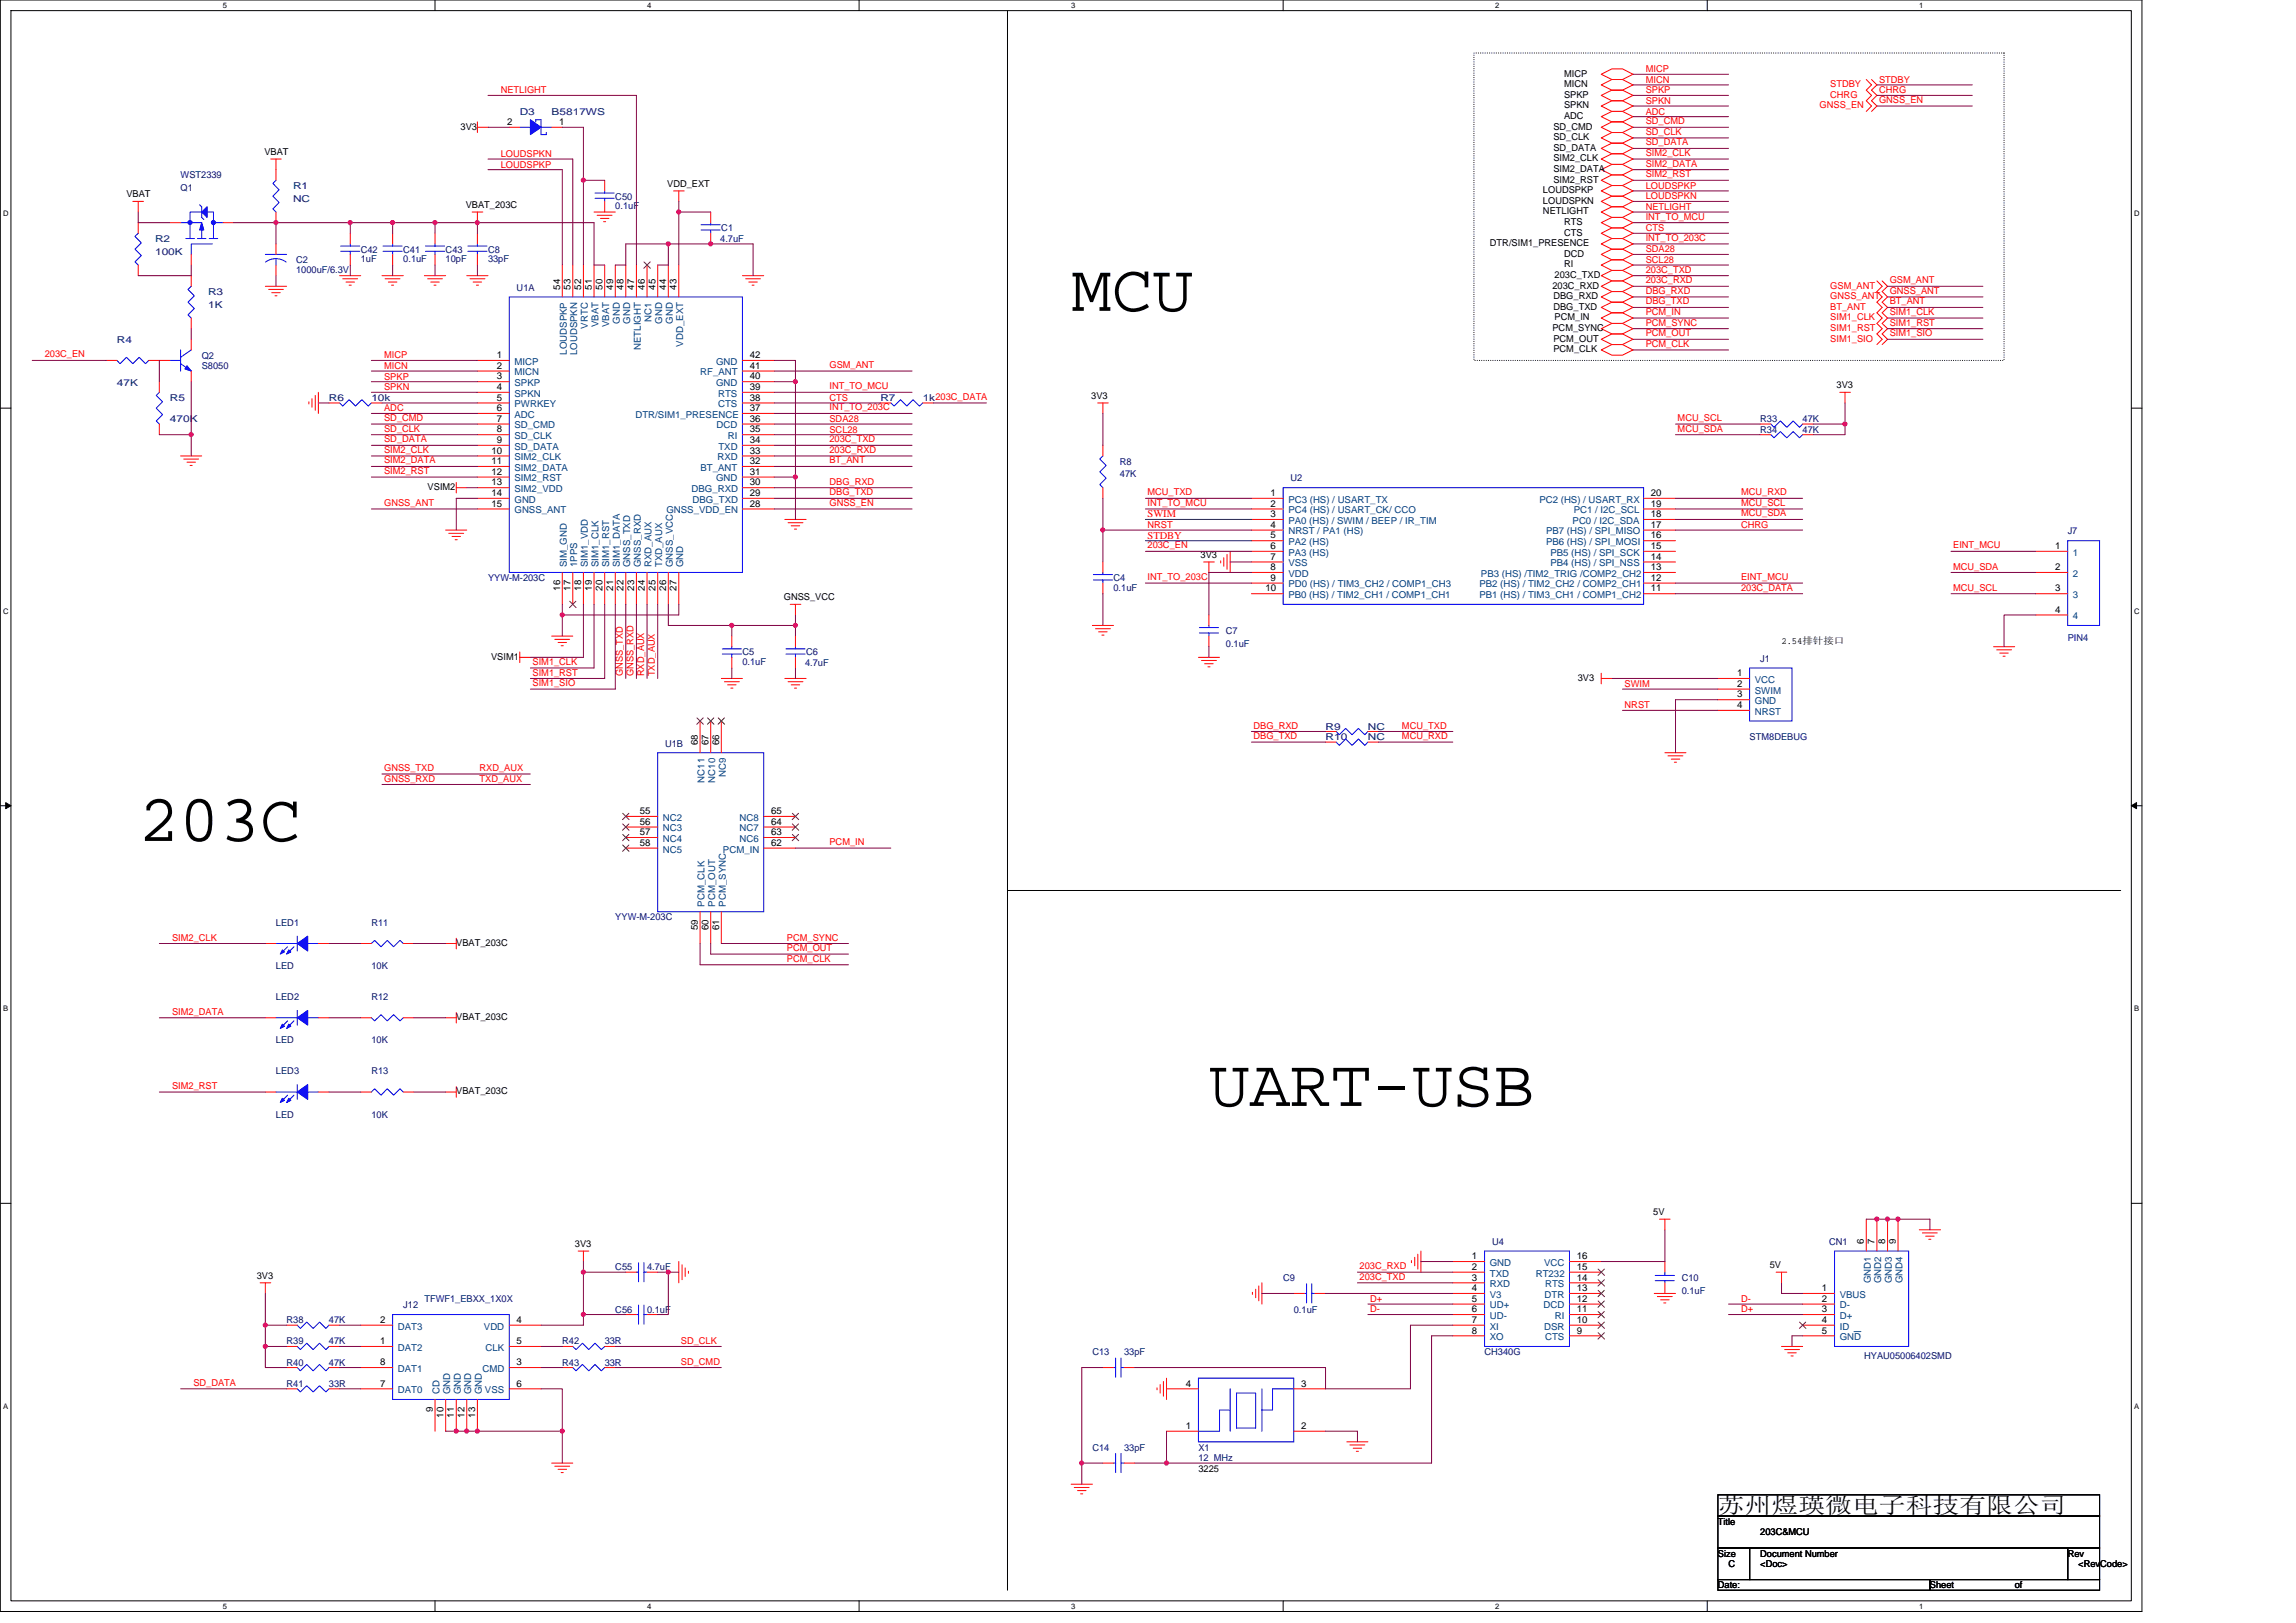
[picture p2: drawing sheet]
<svg xmlns="http://www.w3.org/2000/svg" width="297mm" height="210mm" viewBox="0 0 297 210" stroke-linecap="round" stroke-linejoin="round" font-family="sans-serif">
<defs><g id="words">
<g font-size="8.8">
<text x="138.6" y="40.2">MCU</text>
<text x="17.9" y="108.8">203C</text>
<text x="156.4" y="143.1">UART-USB</text>
</g>
<text font-size="2.9" x="222.2" y="195.7">苏州煜瑛微电子科技有限公司</text>
<g font-size="1.4" fill="#f00">
<text x="148.5" y="66.9">SWIM</text>
<text x="148.5" y="69.7">STDBY</text>
</g>
<g font-size="1.2">
<text x="202.3" y="9.9">MICP</text>
<text x="202.3" y="11.3">MICN</text>
<text x="59.6" y="16.8">3V3</text>
<text x="65.6" y="16.2">2</text>
<text x="72.3" y="16.2">1</text>
<text x="201" y="16.8">SD_CMD</text>
<text x="202.3" y="12.7">SPKP</text>
<text x="202.3" y="14">SPKN</text>
<text x="202.3" y="15.4">ADC</text>
<text x="34.2" y="20">VBAT</text>
<text x="201" y="19.5">SD_DATA</text>
<text x="201" y="20.9">SIM2_CLK</text>
<text x="201" y="22.2">SIM2_DATA</text>
<text x="201" y="23.6">SIM2_RST</text>
<text x="201" y="18.1">SD_CLK</text>
<text x="16.4" y="25.5">VBAT</text>
<text x="60.3" y="26.9">VBAT_203C</text>
<text x="86.3" y="24.2">VDD_EXT</text>
<text x="199.6" y="26.4">LOUDSPKN</text>
<text x="199.6" y="27.7">NETLIGHT</text>
<text x="199.6" y="25">LOUDSPKP</text>
<text x="202.3" y="29.1">RTS</text>
<text x="192.8" y="31.9">DTR/SIM1_PRESENCE</text>
<text x="201.1" y="36">203C_TXD</text>
<text x="202.3" y="33.2">DCD</text>
<text x="202.3" y="34.6">RI</text>
<text x="202.3" y="30.5">CTS</text>
<text x="72.5" y="37.5" transform="rotate(-90 72.5 37.5)">54</text>
<text x="73.8" y="37.5" transform="rotate(-90 73.8 37.5)">53</text>
<text x="75.2" y="37.5" transform="rotate(-90 75.2 37.5)">52</text>
<text x="76.6" y="37.5" transform="rotate(-90 76.6 37.5)">51</text>
<text x="77.9" y="37.5" transform="rotate(-90 77.9 37.5)">50</text>
<text x="79.3" y="37.5" transform="rotate(-90 79.3 37.5)">49</text>
<text x="80.7" y="37.5" transform="rotate(-90 80.7 37.5)">48</text>
<text x="82" y="37.5" transform="rotate(-90 82 37.5)">47</text>
<text x="83.4" y="37.5" transform="rotate(-90 83.4 37.5)">46</text>
<text x="84.8" y="37.5" transform="rotate(-90 84.8 37.5)">45</text>
<text x="86.2" y="37.5" transform="rotate(-90 86.2 37.5)">44</text>
<text x="87.5" y="37.5" transform="rotate(-90 87.5 37.5)">43</text>
<text x="200.8" y="37.3">203C_RXD</text>
<text x="201" y="40.1">DBG_TXD</text>
<text x="201" y="38.7">DBG_RXD</text>
<text x="201.1" y="41.4">PCM_IN</text>
<text x="64.3" y="46.3">1</text>
<text x="64.3" y="47.7">2</text>
<text x="97" y="46.3">42</text>
<text x="97" y="47.7">41</text>
<text x="200.8" y="42.8">PCM_SYNC</text>
<text x="201" y="44.2">PCM_OUT</text>
<text x="201" y="45.6">PCM_CLK</text>
<text x="64.3" y="49.1">3</text>
<text x="64.3" y="50.5">4</text>
<text x="64.3" y="51.8">5</text>
<text x="64.3" y="53.2">6</text>
<text x="97" y="49.1">40</text>
<text x="97" y="53.2">37</text>
<text x="97" y="51.8">38</text>
<text x="97" y="50.5">39</text>
<text x="141.2" y="51.6">3V3</text>
<text x="237.6" y="50.2">3V3</text>
<text x="63.6" y="58.7">10</text>
<text x="64.3" y="54.6">7</text>
<text x="64.3" y="55.9">8</text>
<text x="64.3" y="57.3">9</text>
<text x="97" y="54.6">36</text>
<text x="97" y="55.9">35</text>
<text x="97" y="57.3">34</text>
<text x="97" y="58.7">33</text>
<text x="55.3" y="63.4">VSIM2</text>
<text x="63.6" y="60">11</text>
<text x="63.6" y="61.4">12</text>
<text x="63.6" y="62.8">13</text>
<text x="63.6" y="64.2">14</text>
<text x="63.6" y="65.6">15</text>
<text x="97" y="65.6">28</text>
<text x="97" y="61.4">31</text>
<text x="97" y="60">32</text>
<text x="97" y="64.2">29</text>
<text x="97" y="62.8">30</text>
<text x="164.4" y="64.2">1</text>
<text x="164.4" y="65.6">2</text>
<text x="213.6" y="65.6">19</text>
<text x="213.6" y="64.2">20</text>
<text x="164.4" y="66.9">3</text>
<text x="164.4" y="68.3">4</text>
<text x="164.4" y="69.7">5</text>
<text x="164.4" y="71">6</text>
<text x="213.6" y="66.9">18</text>
<text x="213.6" y="71">15</text>
<text x="213.6" y="69.7">16</text>
<text x="213.6" y="68.3">17</text>
<text x="265.9" y="71">1</text>
<text x="72.5" y="76.4" transform="rotate(-90 72.5 76.4)">16</text>
<text x="73.8" y="76.4" transform="rotate(-90 73.8 76.4)">17</text>
<text x="75.2" y="76.4" transform="rotate(-90 75.2 76.4)">18</text>
<text x="76.6" y="76.4" transform="rotate(-90 76.6 76.4)">19</text>
<text x="77.9" y="76.4" transform="rotate(-90 77.9 76.4)">20</text>
<text x="79.3" y="76.4" transform="rotate(-90 79.3 76.4)">21</text>
<text x="80.7" y="76.4" transform="rotate(-90 80.7 76.4)">22</text>
<text x="82" y="76.4" transform="rotate(-90 82 76.4)">23</text>
<text x="83.4" y="76.4" transform="rotate(-90 83.4 76.4)">24</text>
<text x="84.8" y="76.4" transform="rotate(-90 84.8 76.4)">25</text>
<text x="86.2" y="76.4" transform="rotate(-90 86.2 76.4)">26</text>
<text x="87.5" y="76.4" transform="rotate(-90 87.5 76.4)">27</text>
<text x="101.4" y="77.7">GNSS_VCC</text>
<text x="155.3" y="72.2">3V3</text>
<text x="163.7" y="76.5">10</text>
<text x="164.4" y="72.4">7</text>
<text x="164.4" y="73.8">8</text>
<text x="164.4" y="75.1">9</text>
<text x="213.6" y="76.5">11</text>
<text x="213.6" y="75.1">12</text>
<text x="213.6" y="72.4">14</text>
<text x="213.6" y="73.8">13</text>
<text x="265.9" y="73.8">2</text>
<text x="265.9" y="76.5">3</text>
<text x="230.5" y="83.3">2.54排针接口</text>
<text x="265.9" y="79.3">4</text>
<text x="63.5" y="85.3">VSIM1</text>
<text x="204.1" y="88.1">3V3</text>
<text x="224.7" y="87.5">1</text>
<text x="224.7" y="88.9">2</text>
<text x="224.7" y="90.2">3</text>
<text x="224.7" y="91.6">4</text>
<text x="90.3" y="96.4" transform="rotate(-90 90.3 96.4)">68</text>
<text x="91.6" y="96.4" transform="rotate(-90 91.6 96.4)">67</text>
<text x="93" y="96.4" transform="rotate(-90 93 96.4)">66</text>
<text x="82.8" y="105.3">55</text>
<text x="82.8" y="106.7">56</text>
<text x="99.8" y="106.7">64</text>
<text x="99.8" y="105.3">65</text>
<text x="82.8" y="108.1">57</text>
<text x="82.8" y="109.4">58</text>
<text x="99.8" y="109.4">62</text>
<text x="99.8" y="108.1">63</text>
<text x="59" y="122.4">VBAT_203C</text>
<text x="90.3" y="120.3" transform="rotate(-90 90.3 120.3)">59</text>
<text x="91.6" y="120.3" transform="rotate(-90 91.6 120.3)">60</text>
<text x="93" y="120.3" transform="rotate(-90 93 120.3)">61</text>
<text x="59" y="132">VBAT_203C</text>
<text x="59" y="141.6">VBAT_203C</text>
<text x="74.4" y="161.3">3V3</text>
<text x="213.9" y="157.2">5V</text>
<text x="241.1" y="160.9" transform="rotate(-90 241.1 160.9)">6</text>
<text x="242.5" y="160.9" transform="rotate(-90 242.5 160.9)">7</text>
<text x="243.9" y="160.9" transform="rotate(-90 243.9 160.9)">8</text>
<text x="245.3" y="160.9" transform="rotate(-90 245.3 160.9)">9</text>
<text x="33.2" y="165.4">3V3</text>
<text x="190.4" y="162.9">1</text>
<text x="190.4" y="164.3">2</text>
<text x="190.4" y="165.7">3</text>
<text x="190.4" y="167">4</text>
<text x="204" y="164.3">15</text>
<text x="204" y="165.7">14</text>
<text x="204" y="167">13</text>
<text x="204" y="162.9">16</text>
<text x="229" y="164.1">5V</text>
<text x="235.7" y="167">1</text>
<text x="49.2" y="173.9">1</text>
<text x="49.2" y="171.2">2</text>
<text x="66.8" y="173.9">5</text>
<text x="66.8" y="171.2">4</text>
<text x="190.4" y="168.4">5</text>
<text x="190.4" y="169.8">6</text>
<text x="190.4" y="171.2">7</text>
<text x="190.4" y="172.5">8</text>
<text x="204" y="168.4">12</text>
<text x="204" y="169.8">11</text>
<text x="204" y="172.5">9</text>
<text x="204" y="171.2">10</text>
<text x="235.7" y="172.5">5</text>
<text x="235.7" y="168.4">2</text>
<text x="235.7" y="169.8">3</text>
<text x="235.7" y="171.2">4</text>
<text x="49.2" y="176.6">8</text>
<text x="49.2" y="179.4">7</text>
<text x="66.8" y="176.6">3</text>
<text x="66.8" y="179.4">6</text>
<text x="153.4" y="179.4">4</text>
<text x="168.3" y="179.4">3</text>
<text x="56" y="182.7" transform="rotate(-90 56 182.7)">9</text>
<text x="57.4" y="183.4" transform="rotate(-90 57.4 183.4)">10</text>
<text x="58.7" y="183.4" transform="rotate(-90 58.7 183.4)">11</text>
<text x="60.1" y="183.4" transform="rotate(-90 60.1 183.4)">12</text>
<text x="61.5" y="183.4" transform="rotate(-90 61.5 183.4)">13</text>
<text x="153.4" y="184.9">1</text>
<text x="168.3" y="184.9">2</text>
<text x="155" y="190.4">3225</text>
<text x="222.2" y="197.3">Title</text>
<text x="222.2" y="201.4">Size</text>
<text x="223.6" y="202.8">C</text>
<text x="227.7" y="201.4">Document Number</text>
<text x="227.7" y="202.8">&lt;Doc&gt;</text>
<text x="227.7" y="198.6">203C&amp;MCU</text>
<text x="267.5" y="201.4">Rev</text>
<text x="268.9" y="202.8">&lt;RevCode&gt;</text>
<text x="222.2" y="205.5">Date:</text>
<text x="249.7" y="205.5">Sheet</text>
<text x="260.6" y="205.5">of</text>
</g>
<g font-size="1.2" fill="#f00">
<text x="212.9" y="9.3">MICP</text>
<text x="212.9" y="10.7">MICN</text>
<text x="236.8" y="11.3">STDBY</text>
<text x="243.1" y="10.7">STDBY</text>
<text x="64.8" y="12.1">NETLIGHT</text>
<text x="212.9" y="12.1">SPKP</text>
<text x="212.9" y="13.4">SPKN</text>
<text x="212.9" y="14.8">ADC</text>
<text x="212.9" y="16.1">SD_CMD</text>
<text x="212.9" y="17.5">SD_CLK</text>
<text x="235.4" y="14">GNSS_EN</text>
<text x="236.8" y="12.7">CHRG</text>
<text x="243.1" y="12.1">CHRG</text>
<text x="243.1" y="13.3">GNSS_EN</text>
<text x="64.8" y="20.3">LOUDSPKN</text>
<text x="64.8" y="21.7">LOUDSPKP</text>
<text x="212.9" y="18.8">SD_DATA</text>
<text x="212.9" y="20.2">SIM2_CLK</text>
<text x="212.9" y="21.6">SIM2_DATA</text>
<text x="212.9" y="22.9">SIM2_RST</text>
<text x="212.9" y="27.2">NETLIGHT</text>
<text x="212.9" y="25.8">LOUDSPKN</text>
<text x="212.9" y="24.4">LOUDSPKP</text>
<text x="212.9" y="28.4">INT_TO_MCU</text>
<text x="212.9" y="29.9">CTS</text>
<text x="212.9" y="34">SCL28</text>
<text x="212.9" y="35.3">203C_TXD</text>
<text x="212.9" y="31.2">INT_TO_203C</text>
<text x="212.9" y="32.6">SDA28</text>
<text x="212.9" y="36.7">203C_RXD</text>
<text x="212.9" y="38">DBG_RXD</text>
<text x="212.9" y="39.4">DBG_TXD</text>
<text x="212.9" y="40.8">PCM_IN</text>
<text x="236.8" y="37.3">GSM_ANT</text>
<text x="236.8" y="38.7">GNSS_ANT</text>
<text x="236.8" y="40.1">BT_ANT</text>
<text x="236.8" y="41.4">SIM1_CLK</text>
<text x="244.5" y="36.7">GSM_ANT</text>
<text x="244.5" y="38">GNSS_ANT</text>
<text x="244.5" y="39.4">BT_ANT</text>
<text x="244.5" y="40.8">SIM1_CLK</text>
<text x="5.8" y="46.2">203C_EN</text>
<text x="49.7" y="46.4">MICP</text>
<text x="49.7" y="47.7">MICN</text>
<text x="107.3" y="47.6">GSM_ANT</text>
<text x="212.9" y="42.1">PCM_SYNC</text>
<text x="212.9" y="43.5">PCM_OUT</text>
<text x="212.9" y="44.9">PCM_CLK</text>
<text x="236.8" y="42.8">SIM1_RST</text>
<text x="236.8" y="44.2">SIM1_SIO</text>
<text x="244.5" y="42.1">SIM1_RST</text>
<text x="244.5" y="43.5">SIM1_SIO</text>
<text x="49.7" y="53.2">ADC</text>
<text x="49.7" y="49.1">SPKP</text>
<text x="49.7" y="50.5">SPKN</text>
<text x="107.3" y="50.4">INT_TO_MCU</text>
<text x="107.3" y="53.1">INT_TO_203C</text>
<text x="107.3" y="51.9">CTS</text>
<text x="49.7" y="54.5">SD_CMD</text>
<text x="49.7" y="55.9">SD_CLK</text>
<text x="49.7" y="57.2">SD_DATA</text>
<text x="49.7" y="58.6">SIM2_CLK</text>
<text x="49.7" y="60">SIM2_DATA</text>
<text x="107.3" y="57.2">203C_TXD</text>
<text x="107.3" y="58.6">203C_RXD</text>
<text x="107.3" y="60">BT_ANT</text>
<text x="107.3" y="56">SCL28</text>
<text x="107.3" y="54.6">SDA28</text>
<text x="217" y="54.5">MCU_SCL</text>
<text x="217" y="55.9">MCU_SDA</text>
<text x="49.7" y="61.3">SIM2_RST</text>
<text x="49.7" y="65.5">GNSS_ANT</text>
<text x="107.3" y="62.7">DBG_RXD</text>
<text x="107.3" y="64.1">DBG_TXD</text>
<text x="107.3" y="65.5">GNSS_EN</text>
<text x="148.5" y="64.1">MCU_TXD</text>
<text x="148.5" y="65.5">INT_TO_MCU</text>
<text x="225.3" y="64.1">MCU_RXD</text>
<text x="225.3" y="65.5">MCU_SCL</text>
<text x="148.5" y="68.3">NRST</text>
<text x="148.5" y="71">203C_EN</text>
<text x="225.3" y="66.8">MCU_SDA</text>
<text x="225.3" y="68.3">CHRG</text>
<text x="252.7" y="71">EINT_MCU</text>
<text x="148.5" y="75.1">INT_TO_203C</text>
<text x="225.3" y="76.4">203C_DATA</text>
<text x="225.3" y="75.1">EINT_MCU</text>
<text x="252.7" y="76.4">MCU_SCL</text>
<text x="252.7" y="73.7">MCU_SDA</text>
<text x="68.9" y="86">SIM1_CLK</text>
<text x="68.9" y="87.4">SIM1_RST</text>
<text x="68.9" y="88.8">SIM1_SIO</text>
<text x="80.6" y="87.5" transform="rotate(-90 80.6 87.5)">GNSS_TXD</text>
<text x="82" y="87.5" transform="rotate(-90 82 87.5)">GNSS_RXD</text>
<text x="83.3" y="87.5" transform="rotate(-90 83.3 87.5)">RXD_AUX</text>
<text x="84.7" y="87.5" transform="rotate(-90 84.7 87.5)">TXD_AUX</text>
<text x="210.2" y="88.9">SWIM</text>
<text x="162.2" y="94.3">DBG_RXD</text>
<text x="162.2" y="95.6">DBG_TXD</text>
<text x="181.4" y="95.6">MCU_RXD</text>
<text x="181.4" y="94.3">MCU_TXD</text>
<text x="210.2" y="91.6">NRST</text>
<text x="49.7" y="101.1">GNSS_RXD</text>
<text x="49.7" y="99.8">GNSS_TXD</text>
<text x="62" y="101.1">TXD_AUX</text>
<text x="62" y="99.8">RXD_AUX</text>
<text x="107.3" y="109.3">PCM_IN</text>
<text x="22.3" y="121.7">SIM2_CLK</text>
<text x="101.8" y="121.7">PCM_SYNC</text>
<text x="101.8" y="123.1">PCM_OUT</text>
<text x="101.8" y="124.4">PCM_CLK</text>
<text x="22.3" y="131.3">SIM2_DATA</text>
<text x="22.3" y="140.9">SIM2_RST</text>
<text x="175.9" y="164.2">203C_RXD</text>
<text x="175.9" y="165.6">203C_TXD</text>
<text x="88.1" y="173.8">SD_CLK</text>
<text x="177.2" y="169.8">D-</text>
<text x="177.2" y="168.4">D+</text>
<text x="225.3" y="169.8">D+</text>
<text x="225.3" y="168.4">D-</text>
<text x="25" y="179.3">SD_DATA</text>
<text x="88.1" y="176.6">SD_CMD</text>
</g>
<g font-size="1.2" fill="#000080">
<text x="67.2" y="14.8">D3</text>
<text x="71.4" y="14.8">B5817WS</text>
<text x="23.4" y="23.1">WST2339</text>
<text x="23.4" y="24.7">Q1</text>
<text x="37.9" y="24.4">R1</text>
<text x="37.9" y="26.1">NC</text>
<text x="79.6" y="25.8">C50</text>
<text x="79.6" y="27.1">0.1uF</text>
<text x="93.3" y="29.9">C1</text>
<text x="20.1" y="31.3">R2</text>
<text x="20.1" y="33">100K</text>
<text x="38.3" y="34">C2</text>
<text x="38.3" y="35.3">1000uF/6.3V</text>
<text x="46.7" y="32.7">C42</text>
<text x="46.7" y="33.9">1uF</text>
<text x="52.2" y="32.7">C41</text>
<text x="52.2" y="33.9">0.1uF</text>
<text x="57.7" y="32.7">C43</text>
<text x="57.7" y="33.9">10pF</text>
<text x="63.1" y="32.7">C8</text>
<text x="63.1" y="33.9">33pF</text>
<text x="93.2" y="31.3">4.7uF</text>
<text x="26.9" y="38.2">R3</text>
<text x="26.9" y="39.8">1K</text>
<text x="66.8" y="37.6">U1A</text>
<text x="15.1" y="44.3">R4</text>
<text x="26.1" y="46.4">Q2</text>
<text x="26.1" y="47.8">S8050</text>
<text x="15.1" y="50">47K</text>
<text x="22" y="51.9">R5</text>
<text x="42.6" y="51.9">R6</text>
<text x="48" y="51.9">10k</text>
<text x="113.9" y="51.9">R7</text>
<text x="119.4" y="51.9">1k203C_DATA</text>
<text x="22" y="54.6">470K</text>
<text x="227.7" y="56">R34</text>
<text x="227.7" y="54.6">R33</text>
<text x="233.2" y="56">47K</text>
<text x="233.2" y="54.6">47K</text>
<text x="144.9" y="60.1">R8</text>
<text x="144.9" y="61.7">47K</text>
<text x="167" y="62.3">U2</text>
<text x="267.5" y="69">J7</text>
<text x="63.1" y="75.2">YYW-M-203C</text>
<text x="144.1" y="75.2">C4</text>
<text x="144.1" y="76.4">0.1uF</text>
<text x="158.6" y="82">C7</text>
<text x="158.6" y="83.7">0.1uF</text>
<text x="267.5" y="82.9">PIN4</text>
<text x="96.1" y="84.8">C5</text>
<text x="96.1" y="86">0.1uF</text>
<text x="104.2" y="86.2">4.7uF</text>
<text x="104.3" y="84.8">C6</text>
<text x="227.7" y="85.6">J1</text>
<text x="171.5" y="95.8">R10</text>
<text x="171.5" y="94.4">R9</text>
<text x="177" y="95.8">NC</text>
<text x="177" y="94.4">NC</text>
<text x="226.4" y="95.8">STM8DEBUG</text>
<text x="86" y="96.6">U1B</text>
<text x="35.7" y="119.8">LED1</text>
<text x="48" y="119.8">R11</text>
<text x="79.6" y="119.1">YYW-M-203C</text>
<text x="35.7" y="125.4">LED</text>
<text x="48" y="125.4">10K</text>
<text x="35.7" y="129.4">LED2</text>
<text x="48" y="129.4">R12</text>
<text x="35.7" y="135">LED</text>
<text x="48" y="135">10K</text>
<text x="35.7" y="139">LED3</text>
<text x="48" y="139">R13</text>
<text x="35.7" y="144.6">LED</text>
<text x="48" y="144.6">10K</text>
<text x="193" y="161.1">U4</text>
<text x="236.6" y="161.1">CN1</text>
<text x="79.6" y="164.3">C55</text>
<text x="83.7" y="164.3">4.7uF</text>
<text x="166" y="165.7">C9</text>
<text x="217.6" y="165.7">C10</text>
<text x="217.6" y="167.4">0.1uF</text>
<text x="37.1" y="171.2">R38</text>
<text x="37.1" y="173.9">R39</text>
<text x="42.6" y="171.2">47K</text>
<text x="42.6" y="173.9">47K</text>
<text x="52.2" y="169.3">J12</text>
<text x="54.9" y="168.5">TFWF1_EBXX_1X0X</text>
<text x="72.7" y="173.9">R42</text>
<text x="78.2" y="173.9">33R</text>
<text x="79.6" y="169.8">C56</text>
<text x="83.7" y="169.8">0.1uF</text>
<text x="167.4" y="169.8">0.1uF</text>
<text x="37.1" y="176.7">R40</text>
<text x="37.1" y="179.4">R41</text>
<text x="42.6" y="176.7">47K</text>
<text x="42.6" y="179.4">33R</text>
<text x="72.7" y="176.7">R43</text>
<text x="78.2" y="176.7">33R</text>
<text x="141.3" y="175.3">C13</text>
<text x="145.4" y="175.3">33pF</text>
<text x="192.1" y="175.3">CH340G</text>
<text x="241.2" y="175.9">HYAU05006402SMD</text>
<text x="141.3" y="187.7">C14</text>
<text x="145.4" y="187.7">33pF</text>
<text x="155" y="187.7">X1</text>
<text x="155" y="189">12 MHz</text>
</g>
<g font-size="1.2" fill="#004080">
<text x="80.2" y="41.9" transform="rotate(-90 80.2 41.9)">GND</text>
<text x="81.5" y="41.9" transform="rotate(-90 81.5 41.9)">GND</text>
<text x="84.3" y="41.6" transform="rotate(-90 84.3 41.6)">NC1</text>
<text x="85.7" y="41.9" transform="rotate(-90 85.7 41.9)">GND</text>
<text x="87" y="41.9" transform="rotate(-90 87 41.9)">GND</text>
<text x="66.6" y="47.2">MICP</text>
<text x="73.3" y="45.9" transform="rotate(-90 73.3 45.9)">LOUDSPKP</text>
<text x="74.7" y="46" transform="rotate(-90 74.7 46)">LOUDSPKN</text>
<text x="76" y="42.5" transform="rotate(-90 76 42.5)">VRTC</text>
<text x="77.4" y="42.3" transform="rotate(-90 77.4 42.3)">VBAT</text>
<text x="78.8" y="42.3" transform="rotate(-90 78.8 42.3)">VBAT</text>
<text x="82.9" y="45.3" transform="rotate(-90 82.9 45.3)">NETLIGHT</text>
<text x="88.4" y="44.9" transform="rotate(-90 88.4 44.9)">VDD_EXT</text>
<text x="92.6" y="47.2">GND</text>
<text x="66.6" y="48.6">MICN</text>
<text x="66.6" y="50">SPKP</text>
<text x="66.6" y="51.3">SPKN</text>
<text x="66.6" y="52.7">PWRKEY</text>
<text x="90.6" y="48.6">RF_ANT</text>
<text x="92.6" y="50">GND</text>
<text x="92.9" y="52.7">CTS</text>
<text x="92.9" y="51.3">RTS</text>
<text x="66.6" y="54.1">ADC</text>
<text x="66.6" y="55.4">SD_CMD</text>
<text x="66.6" y="56.8">SD_CLK</text>
<text x="66.6" y="58.2">SD_DATA</text>
<text x="66.6" y="59.6">SIM2_CLK</text>
<text x="82.2" y="54.1">DTR/SIM1_PRESENCE</text>
<text x="92.7" y="55.4">DCD</text>
<text x="92.8" y="59.6">RXD</text>
<text x="92.9" y="58.2">TXD</text>
<text x="94.2" y="56.8">RI</text>
<text x="66.6" y="60.9">SIM2_DATA</text>
<text x="66.6" y="62.3">SIM2_RST</text>
<text x="66.6" y="63.7">SIM2_VDD</text>
<text x="66.6" y="65">GND</text>
<text x="89.5" y="63.7">DBG_RXD</text>
<text x="89.6" y="65">DBG_TXD</text>
<text x="90.6" y="60.9">BT_ANT</text>
<text x="92.6" y="62.3">GND</text>
<text x="166.7" y="65">PC3 (HS) / USART_TX</text>
<text x="199.2" y="65">PC2 (HS) / USART_RX</text>
<text x="66.6" y="66.4">GNSS_ANT</text>
<text x="86.2" y="66.4">GNSS_VDD_EN</text>
<text x="166.7" y="66.4">PC4 (HS) / USART_CK/ CCO</text>
<text x="166.7" y="67.8">PA0 (HS) / SWIM / BEEP / IR_TIM</text>
<text x="166.7" y="69.2">NRST / PA1 (HS)</text>
<text x="166.7" y="70.5">PA2 (HS)</text>
<text x="166.7" y="71.9">PA3 (HS)</text>
<text x="200" y="70.5">PB6 (HS) / SPI_MOSI</text>
<text x="200" y="69.2">PB7 (HS) / SPI_MISO</text>
<text x="200.6" y="71.9">PB5 (HS) / SPI_SCK</text>
<text x="203.5" y="67.8">PC0 / I2C_SDA</text>
<text x="203.6" y="66.4">PC1 / I2C_SCL</text>
<text x="268.2" y="71.9">1</text>
<text x="73.3" y="73.4" transform="rotate(-90 73.3 73.4)">SIM_GND</text>
<text x="74.7" y="73.4" transform="rotate(-90 74.7 73.4)">1PPS</text>
<text x="76" y="73.4" transform="rotate(-90 76 73.4)">SIM1_VDD</text>
<text x="77.4" y="73.4" transform="rotate(-90 77.4 73.4)">SIM1_CLK</text>
<text x="78.8" y="73.4" transform="rotate(-90 78.8 73.4)">SIM1_RST</text>
<text x="80.2" y="73.4" transform="rotate(-90 80.2 73.4)">SIM1_DATA</text>
<text x="81.5" y="73.4" transform="rotate(-90 81.5 73.4)">GNSS_TXD</text>
<text x="82.9" y="73.4" transform="rotate(-90 82.9 73.4)">GNSS_RXD</text>
<text x="84.3" y="73.4" transform="rotate(-90 84.3 73.4)">RXD_AUX</text>
<text x="85.7" y="73.4" transform="rotate(-90 85.7 73.4)">TXD_AUX</text>
<text x="87" y="73.4" transform="rotate(-90 87 73.4)">GNSS_VCC</text>
<text x="88.4" y="73.4" transform="rotate(-90 88.4 73.4)">GND</text>
<text x="166.7" y="73.3">VSS</text>
<text x="166.7" y="74.6">VDD</text>
<text x="166.7" y="76">PD0 (HS) / TIM3_CH2 / COMP1_CH3</text>
<text x="166.7" y="77.4">PB0 (HS) / TIM2_CH1 / COMP1_CH1</text>
<text x="191.4" y="77.4">PB1 (HS) / TIM3_CH1 / COMP1_CH2</text>
<text x="191.4" y="76">PB2 (HS) / TIM2_CH2 / COMP2_CH1</text>
<text x="191.6" y="74.6">PB3 (HS) /TIM2_TRIG /COMP2_CH2</text>
<text x="200.6" y="73.3">PB4 (HS) / SPI_NSS</text>
<text x="268.2" y="74.6">2</text>
<text x="268.2" y="77.4">3</text>
<text x="268.2" y="80.1">4</text>
<text x="227" y="88.3">VCC</text>
<text x="227" y="89.7">SWIM</text>
<text x="227" y="91.1">GND</text>
<text x="227" y="92.5">NRST</text>
<text x="91.1" y="101.3" transform="rotate(-90 91.1 101.3)">NC11</text>
<text x="92.5" y="101.3" transform="rotate(-90 92.5 101.3)">NC10</text>
<text x="93.9" y="100.6" transform="rotate(-90 93.9 100.6)">NC9</text>
<text x="85.8" y="106.2">NC2</text>
<text x="85.8" y="107.6">NC3</text>
<text x="95.7" y="107.6">NC7</text>
<text x="95.7" y="106.2">NC8</text>
<text x="85.8" y="108.9">NC4</text>
<text x="85.8" y="110.3">NC5</text>
<text x="93.5" y="110.3">PCM_IN</text>
<text x="95.7" y="108.9">NC6</text>
<text x="91.1" y="117.3" transform="rotate(-90 91.1 117.3)">PCM_CLK</text>
<text x="92.5" y="117.3" transform="rotate(-90 92.5 117.3)">PCM_OUT</text>
<text x="93.9" y="117.3" transform="rotate(-90 93.9 117.3)">PCM_SYNC</text>
<text x="192.7" y="163.8">GND</text>
<text x="192.7" y="165.2">TXD</text>
<text x="192.7" y="166.5">RXD</text>
<text x="192.7" y="167.9">V3</text>
<text x="198.7" y="165.2">RT232</text>
<text x="199.8" y="163.8">VCC</text>
<text x="199.8" y="167.9">DTR</text>
<text x="199.9" y="166.5">RTS</text>
<text x="238" y="167.9">VBUS</text>
<text x="242" y="166" transform="rotate(-90 242 166)">GND1</text>
<text x="243.4" y="166" transform="rotate(-90 243.4 166)">GND2</text>
<text x="244.8" y="166" transform="rotate(-90 244.8 166)">GND3</text>
<text x="246.1" y="166" transform="rotate(-90 246.1 166)">GND4</text>
<text x="51.5" y="172">DAT3</text>
<text x="62.6" y="172">VDD</text>
<text x="192.7" y="169.3">UD+</text>
<text x="192.7" y="170.6">UD-</text>
<text x="192.7" y="172">XI</text>
<text x="192.7" y="173.4">XO</text>
<text x="199.7" y="169.3">DCD</text>
<text x="199.8" y="172">DSR</text>
<text x="199.9" y="173.4">CTS</text>
<text x="201.2" y="170.6">RI</text>
<text x="238" y="169.3">D-</text>
<text x="238" y="170.6">D+</text>
<text x="238" y="172">ID</text>
<text x="238" y="173.4">GND</text>
<text x="51.5" y="174.8">DAT2</text>
<text x="51.5" y="177.5">DAT1</text>
<text x="62.4" y="177.5">CMD</text>
<text x="62.8" y="174.8">CLK</text>
<text x="51.5" y="180.3">DAT0</text>
<text x="56.9" y="180.4" transform="rotate(-90 56.9 180.4)">CD</text>
<text x="58.2" y="180.4" transform="rotate(-90 58.2 180.4)">GND</text>
<text x="59.6" y="180.4" transform="rotate(-90 59.6 180.4)">GND</text>
<text x="61" y="180.4" transform="rotate(-90 61 180.4)">GND</text>
<text x="62.3" y="180.4" transform="rotate(-90 62.3 180.4)">GND</text>
<text x="62.7" y="180.3">VSS</text>
</g>
<g font-size="1">
<text x="28.8" y="1">5</text>
<text x="83.7" y="1">4</text>
<text x="138.6" y="1">3</text>
<text x="193.4" y="1">2</text>
<text x="248.3" y="1">1</text>
<text x=".4" y="28">D</text>
<text x="276.1" y="28">D</text>
<text x=".4" y="79.4">C</text>
<text x="276.1" y="79.4">C</text>
<text x=".4" y="130.9">B</text>
<text x="276.1" y="130.9">B</text>
<text x=".4" y="182.3">A</text>
<text x="276.1" y="182.3">A</text>
<text x="28.8" y="208.2">5</text>
<text x="83.7" y="208.2">4</text>
<text x="138.6" y="208.2">3</text>
<text x="193.4" y="208.2">2</text>
<text x="248.3" y="208.2">1</text>
</g>
</g></defs>
<path d="M0 0h277.1v208.5h-277.1zM1.4 1.4h274.3v205.7h-274.3z" fill="none" stroke="#000" stroke-width=".13"/>
<g fill="#fff">
<path d="M28.8 .1h.6v1.1h-.6z"/>
<path d="M28.8 207.3h.6v1.1h-.6z"/>
</g>
<path d="M56.3 0v1.4M56.3 207.1v1.4" fill="none" stroke="#000" stroke-width=".13"/>
<g fill="#fff">
<path d="M83.7 .1h.6v1.1h-.6z"/>
<path d="M83.7 207.3h.6v1.1h-.6z"/>
</g>
<path d="M111.1 0v1.4M111.1 207.1v1.4" fill="none" stroke="#000" stroke-width=".13"/>
<g fill="#fff">
<path d="M138.6 .1h.5v1.1h-.5z"/>
<path d="M138.6 207.3h.5v1.1h-.5z"/>
</g>
<path d="M166 0v1.4M166 207.1v1.4" fill="none" stroke="#000" stroke-width=".13"/>
<g fill="#fff">
<path d="M193.4 .1h.6v1.1h-.6z"/>
<path d="M193.4 207.3h.6v1.1h-.6z"/>
</g>
<path d="M220.9 0v1.4M220.9 207.1v1.4" fill="none" stroke="#000" stroke-width=".13"/>
<g fill="#fff">
<path d="M248.3 .1h.6v1.1h-.6z"/>
<path d="M248.3 207.3h.6v1.1h-.6z"/>
<path d="M.4 27.1h.7v1.1h-.7z"/>
<path d="M276.1 27.1h.7v1.1h-.7z"/>
<path d="M.4 78.5h.7v1.1h-.7z"/>
<path d="M276.1 78.5h.7v1.1h-.7z"/>
</g>
<path d="M0 52.8h1.4M275.7 52.8h1.4" fill="none" stroke="#000" stroke-width=".13"/>
<g fill="#fff">
<path d="M.4 130h.7v1.1h-.7z"/>
<path d="M276.1 130h.7v1.1h-.7z"/>
</g>
<path d="M0 104.2h1.4M275.7 104.2h1.4" fill="none" stroke="#000" stroke-width=".13"/>
<path d="M.7 103.8l.7 .4-.7 .4zM275.7 104.2l.7-.4v.8z" fill="#000" stroke="#000" stroke-width=".13"/>
<g fill="#fff">
<path d="M.4 181.4h.7v1.1h-.7z"/>
<path d="M276.1 181.4h.7v1.1h-.7z"/>
</g>
<path d="M130.3 1.4v204.3M130.3 115.2h144.1M0 155.7h1.4M275.7 155.7h1.4M222.2 193.4h49.4v2.8h-49.4zM222.2 196.2h49.4v4.1h-49.4zM222.2 200.3h4.2v4.1h-4.2zM222.2 204.4h27.5v1.3h-27.5zM226.4 200.3h41.1v4.1h-41.1zM249.7 204.4h21.9v1.3h-21.9zM267.5 200.3h4.1v4.1h-4.1z" fill="none" stroke="#000" stroke-width=".13"/>
<path d="M190.7 6.9h68.6v39.7h-68.6z" fill="none" stroke="#000" stroke-width=".13" stroke-dasharray="0 .3"/>
<g fill="none" stroke="#f00" stroke-width=".13">
<path d="M61.8 16.5h1.3M61.8 15.8v1.3M65.9 16.5h1.3M71.4 16.5h1.3M207.2 19.2l1.3-.7h1.4l1.4 .7-1.4 .7h-1.4zM207.2 17.8l1.3-.7h1.4l1.4 .7-1.4 .7h-1.4zM207.2 16.5l1.3-.7h1.4l1.4 .7-1.4 .6h-1.4zM207.2 9.6l1.3-.7h1.4l1.4 .7-1.4 .7h-1.4zM207.2 11l1.3-.7h1.4l1.4 .7-1.4 .7h-1.4zM207.2 12.3l1.3-.6h1.4l1.4 .6-1.4 .7h-1.4zM207.2 13.7l1.3-.7h1.4l1.4 .7-1.4 .7h-1.4zM207.2 15.1l1.3-.7h1.4l1.4 .7-1.4 .7h-1.4z"/>
<path d="M241.4 10.3l.7 .7-.7 .7 .7 .6-.7 .7 .7 .7-.7 .7M242.1 10.3l.7 .7-.7 .7 .7 .6-.7 .7 .7 .7-.7 .7M17.2 26.1h1.4M17.9 26.1v1.3M17.9 34.3v1.4M17.9 28.8v1.4M22 28.8h1.4M24.7 35.7v1.3M24.7 32.9v1.4M28.8 28.8h1.4M34.3 37h2.8M34.8 37.4h1.9"/>
<path d="M35 20.6h1.4M35.2 37.9h1.1M35.6 38.3h.2M35.7 20.6v2.7M35.7 31.6v1.3M35.7 34.3v1.4M35.7 27.4v1.4M43.9 35.7h2.8M44.3 36.1h2M44.8 36.5h1.1M45.2 36.9h.2M45.3 30.2v1.4"/>
<path d="M45.3 32.9v1.4M49.4 35.7h2.8M49.8 36.1h1.9M50.2 36.5h1.1M50.6 36.9h.3M50.8 30.2v1.4M50.8 32.9v1.4M54.9 35.7h2.8M55.3 36.1h1.9M55.7 36.5h1.1M56.2 36.9h.2M56.3 30.2v1.4"/>
<path d="M56.3 32.9v1.4M60.4 35.7h2.7M60.8 36.1h1.9M61.1 27.4h1.4M61.2 36.5h1.1M61.6 36.9h.3M61.8 27.4v1.4M61.8 30.2v1.4M61.8 32.9v1.4M72.7 34.3v4.1M74.1 34.3v4.1M75.5 34.3v4.1"/>
<path d="M76.9 27.4h2.7M76.9 34.3v4.1M77.3 27.9h1.9M77.7 28.3h1.1M78.1 28.7h.3M78.2 34.3v4.1M78.2 23.3v1.4M78.2 26.1v1.3M79.6 34.3v4.1M81 34.3v4.1M82.3 34.3v4.1M83.7 34.3v4.1"/>
<path d="M85.1 34.3v4.1M86.5 34.3v4.1M87.1 24.7h1.4M87.8 24.7v1.4M87.8 34.3v4.1M91.9 27.4v1.4M91.9 30.2v1.4M96.1 35.7h2.7M96.5 36.1h1.9M96.9 36.5h1.1M97.3 36.9h.3M207.2 20.6l1.3-.7h1.4l1.4 .7-1.4 .7h-1.4z"/>
<path d="M207.2 21.9l1.3-.6h1.4l1.4 .6-1.4 .7h-1.4zM207.2 23.3l1.3-.7h1.4l1.4 .7-1.4 .7h-1.4zM207.2 26.1l1.3-.7h1.4l1.4 .7-1.4 .7h-1.4zM207.2 27.4l1.3-.6h1.4l1.4 .6-1.4 .7h-1.4zM207.2 24.7l1.3-.7h1.4l1.4 .7-1.4 .7h-1.4zM207.2 32.9l1.3-.7h1.4l1.4 .7-1.4 .7h-1.4zM207.2 34.3l1.3-.7h1.4l1.4 .7-1.4 .7h-1.4zM207.2 30.2l1.3-.7h1.4l1.4 .7-1.4 .7h-1.4zM207.2 28.8l1.3-.7h1.4l1.4 .7-1.4 .7h-1.4zM207.2 31.6l1.3-.7h1.4l1.4 .7-1.4 .6h-1.4zM207.2 37l1.3-.7h1.4l1.4 .7-1.4 .7h-1.4zM207.2 35.7l1.3-.7h1.4l1.4 .7-1.4 .6h-1.4z"/>
<path d="M207.2 39.8l1.3-.7h1.4l1.4 .7-1.4 .7h-1.4zM207.2 38.4l1.3-.7h1.4l1.4 .7-1.4 .7h-1.4zM242.8 36.3l.7 .7-.7 .7 .7 .7-.7 .7 .7 .7-.7 .7 .7 .6-.7 .7 .7 .7-.7 .7 .7 .7-.7 .7M243.5 36.3l.7 .7-.7 .7 .7 .7-.7 .7 .7 .7-.7 .7 .7 .6-.7 .7 .7 .7-.7 .7 .7 .7-.7 .7M13.8 46.6h1.3M19.2 46.6h2.8M20.6 54.9v1.3M20.6 49.4v1.4M23.4 59h2.7M23.8 59.4h1.9M24.2 59.8h1.1M24.7 43.9v1.4"/>
<path d="M24.7 48v1.4M24.7 41.1v1.4M40 52v.3M40.4 51.6v1.1M40.8 51.2v1.9M41.2 50.8v2.7M42.6 52.1h1.3M48 52.1h1.4M61.8 46.6h4.1M61.8 48h4.1M61.8 49.4h4.1M61.8 50.8h4.1"/>
<path d="M61.8 52.1h4.1M61.8 53.5h4.1M61.8 54.9h4.1M61.8 56.2h4.1M61.8 57.6h4.1M61.8 59h4.1M96.1 59h4.1M96.1 57.6h4.1M96.1 56.2h4.1M96.1 54.9h4.1M96.1 53.5h4.1M96.1 52.1h4.1"/>
<path d="M96.1 50.8h4.1M96.1 49.4h4.1M96.1 48h4.1M96.1 46.6h4.1M113.9 52.1h1.3M119.4 52.1h1.4M142 52.1h1.4M142.7 52.1v1.4M142.7 57.6v1.4M207.2 41.1l1.3-.6h1.4l1.4 .6-1.4 .7h-1.4zM207.2 42.5l1.3-.7h1.4l1.4 .7-1.4 .7h-1.4zM207.2 43.9l1.3-.7h1.4l1.4 .7-1.4 .7h-1.4z"/>
<path d="M207.2 45.3l1.3-.7h1.4l1.4 .7-1.4 .7h-1.4zM227.7 56.2h1.4M227.7 54.9h1.4M233.2 56.2h1.4M233.2 54.9h1.4M238 50.8h1.4M238.7 50.8v1.3M24.6 60.2h.3M57.7 68.6h2.7M58.1 69h1.9M58.5 69.4h1.1M58.9 69.8h.3"/>
<path d="M59 63.1h1.4M59 62.4v1.4M61.8 60.3h4.1M61.8 61.7h4.1M61.8 63.1h4.1M61.8 64.5h4.1M61.8 65.8h4.1M72.7 74.1v4.1M74.1 74.1v4.1M75.5 74.1v4.1M76.9 74.1v4.1M78.2 74.1v4.1"/>
<path d="M79.6 74.1v4.1M81 74.1v4.1M82.3 74.1v4.1M83.7 74.1v4.1M85.1 74.1v4.1M86.5 74.1v4.1M87.8 74.1v4.1M96.1 65.8h4.1M96.1 64.5h4.1M96.1 63.1h4.1M96.1 61.7h4.1M96.1 60.3h4.1"/>
<path d="M101.5 67.2h2.8M102 67.6h1.9M102.2 78.2h1.4M102.4 68h1.1M102.8 68.5h.3M102.9 78.2v1.4M142.7 63.1v1.4M142.7 72.7v1.4M142.7 75.4v1.4M155.7 72.7h1.4M156.4 72.7v1.4M156.4 79.6v1.3"/>
<path d="M157.9 72.6v.2M158.3 72.2v1.1M158.7 71.7v2M159.1 71.3v2.8M161.9 64.5h4.1M161.9 65.8h4.1M161.9 67.2h4.1M161.9 68.6h4.1M161.9 70h4.1M161.9 71.3h4.1M161.9 72.7h4.1M161.9 74.1h4.1"/>
<path d="M161.9 75.4h4.1M161.9 76.8h4.1M212.6 76.8h4.2M212.6 75.4h4.2M212.6 74.1h4.2M212.6 72.7h4.2M212.6 71.3h4.2M212.6 70h4.2M212.6 68.6h4.2M212.6 67.2h4.2M212.6 65.8h4.2M212.6 64.5h4.2"/>
<path d="M263.4 71.3h4.1M263.4 74.1h4.1M263.4 76.8h4.1M263.4 79.6h4.1M67.2 85h1.4M67.2 84.3v1.4M71.4 82.3h2.7M71.8 82.7h1.9M72.2 83.1h1.1M72.6 83.5h.3M90.6 93.3v4.1M91.9 93.3v4.1"/>
<path d="M93.3 87.8h2.8M93.3 93.3v4.1M93.7 88.2h1.9M94.1 88.6h1.1M94.5 89h.3M94.7 82.3v1.4M94.7 85v1.4M101.5 87.8h2.8M102 88.2h1.9M102.4 88.6h1.1M102.8 89h.3M102.9 82.3v1.4"/>
<path d="M102.9 85v1.4M141.3 80.9h2.8M141.7 81.3h2M142.1 81.7h1.1M142.6 82.2h.2M155 85h2.8M155.4 85.4h2M155.8 85.9h1.1M156.3 86.3h.2M156.4 82.3v1.4M171.5 96h1.4M171.5 94.6h1.4"/>
<path d="M177 96h1.3M177 94.6h1.3M207.2 87.8h1.3M207.2 87.1v1.4M215.4 97.4h2.7M215.8 97.8h1.9M216.2 98.2h1.1M216.6 98.6h.3M222.2 87.8h4.2M222.2 89.2h4.2M222.2 90.5h4.2M222.2 91.9h4.2"/>
<path d="M257.9 83.7h2.7M258.3 84.1h1.9M258.7 84.5h1.1M259.1 84.9h.3M81 105.6h4.1M81 107h4.1M81 108.4h4.1M81 109.7h4.1M90.6 118v4.1M91.9 118v4.1M93.3 118v4.1M98.8 109.7h4.1"/>
<path d="M98.8 108.4h4.1M98.8 107h4.1M98.8 105.6h4.1M34.3 122.1h1.4M34.3 131.7h1.4M41.2 122.1h1.4M41.2 131.7h1.4M46.7 122.1h1.3M46.7 131.7h1.3M52.2 122.1h1.3M52.2 131.7h1.3M57.7 122.1h1.3"/>
<path d="M57.7 131.7h1.3M59 121.4v1.4M59 131v1.4M34.3 141.3h1.4M41.2 141.3h1.4M46.7 141.3h1.3M52.2 141.3h1.3M57.7 141.3h1.3M59 140.6v1.4M214.7 157.7h1.4M215.4 157.7v1.4M241.4 157.7v4.2"/>
<path d="M242.8 157.7v4.2M244.2 157.7v4.2M245.6 157.7v4.2M248.3 159.1h2.8M248.7 159.5h1.9M249.1 159.9h1.1M33.7 166h1.3M34.3 166v1.3M37.1 171.4h1.4M37.1 176.9h1.4M37.1 174.2h1.4M37.1 179.7h1.4"/>
<path d="M42.6 171.4h1.3M42.6 176.9h1.3M42.6 174.2h1.3M42.6 179.7h1.3M46.7 174.2h4.1M46.7 171.4h4.1M46.7 176.9h4.1M46.7 179.7h4.1M65.9 171.4h4.1M65.9 174.2h4.1M65.9 176.9h4.1M65.9 179.7h4.1"/>
<path d="M72.7 174.2h1.4M72.7 176.9h1.4M74.8 161.9h1.4M75.5 161.9v1.3M78.2 174.2h1.4M78.2 176.9h1.4M81 170.1h1.3M81 164.6h1.3M83.7 170.1h1.4M83.7 164.6h1.4M87.8 163.2v2.8M88.2 163.6v2"/>
<path d="M88.6 164v1.1M89.1 164.5v.2M142.7 176.9h1.4M145.4 176.9h1.4M149.7 179.6v.2M150.1 179.1v1.1M150.5 178.7v1.9M150.9 178.3v2.8M150.9 179.7h4.1M162 167.2v.3M162.5 166.8v1.1M162.9 166.4v1.9"/>
<path d="M163.3 166v2.7M167.4 167.3h1.4M167.4 179.7h4.1M170.1 167.3h1.4M182.6 163.1v.3M183 162.7v1.1M183.4 162.3v1.9M183.8 161.9v2.7M188 163.2h4.1M188 164.6h4.1M188 166h4.1M188 167.3h4.1"/>
<path d="M188 168.7h4.1M188 170.1h4.1M188 171.4h4.1M188 172.8h4.1M203 172.8h4.2M203 171.4h4.2M203 170.1h4.2M203 168.7h4.2M203 167.3h4.2M203 166h4.2M203 164.6h4.2M203 163.2h4.2"/>
<path d="M214 167.3h2.8M214.4 167.7h1.9M214.8 168.2h1.1M215.2 168.6h.3M215.4 166v1.3M215.4 163.2v1.4M229.8 164.6h1.4M230.5 174.2h2.7M230.5 164.6v1.4M230.9 174.6h1.9M231.3 175h1.1M231.7 175.4h.3"/>
<path d="M233.2 167.3h4.1M233.2 168.7h4.1M233.2 170.1h4.1M233.2 171.4h4.1M233.2 172.8h4.1M249.5 160.3h.3M56.3 181.1v4.1M57.7 181.1v4.1M59 181.1v4.1M60.4 181.1v4.1M61.8 181.1v4.1M71.4 189.3h2.7"/>
<path d="M71.8 189.7h1.9M72.2 190.1h1.1M72.6 190.5h.3M138.6 192h2.7M139 192.4h1.9M139.4 192.8h1.1M139.8 193.3h.3M142.7 189.3h1.4M145.4 189.3h1.4M150.9 185.2h4.1M167.4 185.2h4.1M174.2 186.5h2.8"/>
<path d="M174.6 186.9h2M175.1 187.4h1.1M175.5 187.8h.2"/>
</g>
<g fill="none" stroke="#00f" stroke-width=".13">
<path d="M67.2 16.5h1.4M69.3 15.8v-.3h.7v1.9h.7v-.3M70 16.5h1.4M17.9 30.2l-.4 .4 .8 .8-.8 .8 .8 .9-.8 .8 .4 .4M23.4 28.8h2.7v2.1M24 30.9h1.1M24.7 37l-.4 .4 .8 .9-.8 .8 .8 .8-.8 .8 .4 .4M25.5 30.9h1.1M25.8 26.5l.3 .3v1.3l.3 .3M26.1 27.4h-1.5v3.5M26.8 27.4h.8v3.5M27.1 30.9h1.1"/>
<path d="M27.5 31.6h-2.8v1.3M27.6 28.8h1.2M34.3 32.9h2.8M34.4 33.9a2.22 2.22 0 0 1 2.6 0M35.7 33.5v.8M35.7 23.3l-.4 .4 .8 .9-.8 .8 .8 .8-.8 .8 .4 .4M44.1 32.5h2.4M44.1 31.8h2.4M45.3 31.6v.2M45.3 32.5v.4M49.5 32.5h2.5M49.5 31.8h2.5"/>
<path d="M50.8 31.6v.2M50.8 32.5v.4M55.1 32.5h2.4M55.1 31.8h2.4M56.3 31.6v.2M56.3 32.5v.4M60.5 32.5h2.5M60.5 31.8h2.5M61.8 31.6v.2M61.8 32.5v.4M65.9 38.4h30.2v35.7h-30.2zM77 25.7h2.5"/>
<path d="M77 25h2.5M78.2 24.7v.3M78.2 25.7v.4M90.7 29.8h2.5M90.7 29.1h2.5M91.9 28.8v.3M91.9 29.8v.4M15.1 46.6l.4 .5 .9-.9 .8 .9 .8-.9 .8 .9 .4-.5M20.6 50.8l-.4 .4 .8 .8-.8 .8 .8 .8-.8 .9 .4 .4M22 46.6h1.4M23.4 47.1l1.3 .9M23.4 45.3v2.7"/>
<path d="M24.7 45.3l-1.3 .9M43.9 52.1l.4 .4 .9-.8 .8 .8 .8-.8 .8 .8 .4-.4M115.2 52.1l.5 .4 .8-.8 .8 .8 .8-.8 .9 .8 .4-.4M142.7 59l-.4 .4 .8 .8-.8 .8 .8 .9-.8 .8 .4 .4M229.1 56.2l.4 .4 .8-.8 .9 .8 .8-.8 .8 .8 .4-.4M229.1 54.9l.4 .4 .8-.8 .9 .8 .8-.8 .8 .8 .4-.4M141.5 75h2.4M141.5 74.3h2.4M142.7 74.1v.2M142.7 75v.4M166 63.1h46.6v15.1h-46.6zM267.5 70h4.1v10.9h-4.1z"/>
<path d="M85.1 97.4h13.7v20.6h-13.7zM93.4 84.6h2.5M93.4 83.9h2.5M94.7 83.7v.2M94.7 84.6v.4M101.7 84.6h2.5M101.7 83.9h2.5M102.9 83.7v.2M102.9 84.6v.4M155.2 81.9h2.4M155.2 81.2h2.4M156.4 80.9v.3"/>
<path d="M156.4 81.9v.4M172.9 96l.4 .4 .8-.8 .8 .8 .8-.8 .9 .8 .4-.4M172.9 94.6l.4 .5 .8-.9 .8 .9 .8-.9 .9 .9 .4-.5M226.4 86.4h5.4v6.9h-5.4zM35.7 122.1h2.8M35.7 131.7h2.8M37.2 122.5l-.8 .8M37.2 132.1l-.8 .8M38 122.5l-.8 .8M38 132.1l-.8 .8M38.5 121.1v1.9M38.5 130.7v1.9"/>
<path d="M39.8 122.1h1.4M39.8 131.7h1.4M48 122.1l.5-.4 .8 .8 .8-.8 .8 .8 .8-.8 .5 .4M48 131.7l.5 .4 .8-.8 .8 .8 .8-.8 .8 .8 .5-.4M35.7 141.3h2.8M37.2 141.7l-.8 .8M38 141.7l-.8 .8M38.5 140.3v1.9M39.8 141.3h1.4M48 141.3l.5-.4 .8 .8 .8-.8 .8 .8 .8-.8 .5 .4M38.5 171.4l.4 .5 .8-.9 .8 .9 .8-.9 .9 .9 .4-.5M38.5 176.9l.4 .5 .8-.9 .8 .9 .8-.9 .9 .9 .4-.5"/>
<path d="M38.5 174.2l.4 .4 .8-.8 .8 .8 .8-.8 .9 .8 .4-.4M38.5 179.7l.4 .4 .8-.8 .8 .8 .8-.8 .9 .8 .4-.4M50.8 170.1h15.1v11h-15.1zM74.1 174.2l.4 .4 .9-.8 .8 .8 .8-.8 .8 .8 .4-.4M74.1 176.9l.4 .5 .9-.9 .8 .9 .8-.9 .8 .9 .4-.5M82.3 170.1h.3M82.3 164.6h.3M82.6 168.8v2.5M82.6 163.4v2.4M83.3 170.1h.4M83.3 164.6h.4M83.3 168.8v2.5"/>
<path d="M83.3 163.4v2.4M144.1 176.9h.2M144.3 175.7v2.5M145 175.7v2.5M145 176.9h.4M155 178.3h12.4v8.2h-12.4zM159.1 179.7v5.5M163.3 179.7v5.5M167.4 179.7h-2.8v2.7h-1.3M168.8 167.3h.2M169 166.1v2.5M169.7 167.3h.4"/>
<path d="M169.7 166.1v2.5M192.1 161.9h10.9v12.3h-10.9zM214.1 165h2.5M214.1 165.7h2.5M215.4 165.7v.3M215.4 164.6v.4M237.3 161.9h9.6v12.3h-9.6zM144.1 189.3h.2M144.3 188v2.5M145 188v2.5M145 189.3h.4M159.1 182.4h-1.3v2.8h-2.8"/>
<path d="M160 180.2h2.5v4.6h-2.5z"/>
</g>
<g fill="#00f" stroke="#00f" stroke-width=".13">
<path d="M24.2 47.3l.5 .7-.8-.3z"/>
<path d="M38.5 122.1l1.3-1v1.9z"/>
<path d="M36.5 122.9l.3 .3-.5 .2z"/>
<path d="M37.4 122.9l.2 .3-.5 .2z"/>
<path d="M26.1 27.4l.7-.6v1.3z"/>
<path d="M26.1 28.8l.3 1h-.6z"/>
<path d="M38.5 131.7l1.3-1v1.9z"/>
<path d="M36.5 132.5l.3 .3-.5 .3z"/>
<path d="M37.4 132.5l.2 .3-.5 .3z"/>
<path d="M68.6 15.5l1.4 1-1.4 .9z"/>
<path d="M38.5 141.3l1.3-1v1.9z"/>
<path d="M36.5 142.1l.3 .3-.5 .2z"/>
<path d="M37.4 142.1l.2 .3-.5 .2z"/>
<circle cx="24.6" cy="28.8" r=".27"/>
<circle cx="27.6" cy="28.8" r=".27"/>
</g>
<g fill="none" stroke="#804000" stroke-width=".13">
<path d="M83.3 33.9l.8 .8M84.1 33.9l-.8 .8M73.7 77.8l.8 .8M74.5 77.8l-.8 .8M90.2 92.9l.8 .8M91 92.9l-.9 .8M91.5 92.9l.9 .8M92.3 92.9l-.8 .8M92.9 92.9l.8 .8M93.7 92.9l-.8 .8M80.6 105.2l.8 .8M80.6 106.6l.8 .8"/>
<path d="M80.6 107.9l.8 .9M80.6 109.3l.8 .9M81.4 105.2l-.9 .8M81.4 106.6l-.9 .8M81.4 107.9l-.9 .9M81.4 109.3l-.9 .9M102.5 107.9l.8 .9M102.5 106.6l.8 .8M102.5 105.2l.8 .8M103.3 107.9l-.8 .9M103.3 106.6l-.8 .8M103.3 105.2l-.8 .8"/>
<path d="M206.8 172.4l.8 .8M206.8 171l.8 .9M206.8 169.7l.8 .8M206.8 168.3l.8 .8M206.8 166.9l.8 .9M206.8 165.6l.8 .8M206.8 164.2l.8 .8M207.6 172.4l-.9 .8M207.6 171l-.9 .9M207.6 169.7l-.9 .8M207.6 168.3l-.9 .8M207.6 166.9l-.9 .9"/>
<path d="M207.6 165.6l-.9 .8M207.6 164.2l-.9 .8M232.8 171l.8 .9M233.6 171l-.8 .9"/>
</g>
<path d="M239.9 172.3h.8" fill="none" stroke="#004080" stroke-width=".13"/>
<g fill="none" stroke="#800040" stroke-width=".13">
<path d="M63.1 16.5h2.8M63.1 12.3h19.2v22M72.7 16.5h2.8v6.8M211.3 9.6h12.3M211.3 11h12.3M211.3 12.3h12.3M211.3 13.7h12.3M211.3 15.1h12.3M211.3 16.5h12.3M211.3 17.8h12.3M211.3 19.2h12.3M242.8 12.3h12.4"/>
<path d="M242.8 11h12.4M242.8 13.7h12.4M17.9 27.4v1.4h4.1M24.7 34.3v1.4h-6.8M30.2 28.8h5.5M35.7 35.7v1.3M35.7 28.8h9.6M35.7 28.8v2.8M45.3 34.3v1.4M45.3 28.8v1.4M45.3 28.8h11M50.8 34.3v1.4"/>
<path d="M50.8 28.8v1.4M56.3 34.3v1.4M56.3 28.8v1.4M56.3 28.8h5.5M61.8 34.3v1.4M61.8 28.8v1.4M61.8 28.8h15.1v5.5h1.3M63.1 20.6h11v13.7M63.1 21.9h9.6v12.4M75.5 23.3h2.7M75.5 23.3v11M86.5 31.6h-5.5v2.7h-1.4"/>
<path d="M86.5 31.6v2.7h-1.4M86.5 31.6h10.9v4.1M87.8 26.1v1.3M87.8 27.4v6.9M87.8 27.4h4.1M211.3 27.4h12.3M211.3 26.1h12.3M211.3 24.7h12.3M211.3 20.6h12.3M211.3 21.9h12.3M211.3 23.3h12.3M211.3 28.8h12.3"/>
<path d="M211.3 30.2h12.3M211.3 34.3h12.3M211.3 35.7h12.3M211.3 37h12.3M211.3 31.6h12.3M211.3 32.9h12.3M211.3 38.4h12.3M211.3 39.8h12.3M244.2 37h12.3M244.2 38.4h12.3M244.2 39.8h12.3M4.2 46.6h9.6"/>
<path d="M20.6 56.2h4.1M20.6 46.6v2.8M24.7 42.5v1.4M24.7 49.4v9.6M41.2 52.1h1.4M48 53.5h13.8M48 46.6h13.8M48 48h13.8M48 49.4h13.8M48 50.8h13.8M48 54.9h13.8M48 56.2h13.8"/>
<path d="M48 57.6h13.8M48 59h13.8M49.4 52.1h12.4M100.2 48h17.8M100.2 57.6h17.8M100.2 59h17.8M100.2 50.8h17.8M100.2 56.2h17.8M100.2 53.5h17.8M100.2 54.9h17.8M100.2 46.6h2.7v2.8M100.2 49.4h2.7"/>
<path d="M100.2 52.1h13.7M102.9 49.4v12.3M120.8 52.1h6.8M142.7 53.5v4.1M211.3 41.1h12.3M211.3 42.5h12.3M211.3 43.9h12.3M211.3 45.3h12.3M216.8 54.9h10.9M216.8 56.2h10.9M234.6 54.9h4.1v1.3h-4.1M238.7 52.1v2.8"/>
<path d="M244.2 41.1h12.3M244.2 42.5h12.3M244.2 43.9h12.3M48 60.3h13.8M48 61.7h13.8M48 65.8h13.8M60.4 63.1h1.4M61.8 64.5h-2.8v4.1M72.7 78.2v1.4M72.7 79.6v2.7M75.5 78.2v6.8h-6.9M76.9 78.2v8.2h-8.3"/>
<path d="M78.2 78.2v9.6h-9.6M79.6 78.2v11h-11M81 78.2v9.6M82.3 78.2v9.6M83.7 78.2v9.6M85.1 78.2v9.6M86.5 78.2v2.7h8.2M87.8 78.2v1.4h-15.1M100.2 60.3h17.8M100.2 63.1h17.8M100.2 64.5h17.8M100.2 65.8h17.8"/>
<path d="M100.2 61.7h2.7M102.9 61.7v5.5M102.9 79.6v1.3M142.7 64.5v4.1M142.7 76.8v4.1M142.7 68.6v4.1M142.7 68.6h19.2M148.2 64.5h13.7M148.2 65.8h13.7M148.2 71.3h13.7M148.2 75.4h13.7M159.1 72.7h2.8"/>
<path d="M161.9 74.1h-5.5v5.5M216.8 64.5h16.4M216.8 76.8h16.4M216.8 75.4h16.4M216.8 65.8h16.4M216.8 67.2h16.4M216.8 68.6h16.4M252.4 74.1h11M252.4 71.3h11M252.4 76.8h11M263.4 79.6h-4.1v4.1M94.7 86.4v1.4"/>
<path d="M94.7 80.9v1.4M94.7 80.9h8.2M102.9 80.9v1.4M102.9 86.4v1.4M156.4 83.7v1.3M161.9 94.6h9.6M161.9 96h9.6M178.3 96h9.7M178.3 94.6h9.7M208.5 87.8h13.7M209.9 89.2h12.3M209.9 91.9h12.3"/>
<path d="M222.2 90.5h-5.4v6.9M49.4 101.5h19.2M49.4 100.1h19.2M102.9 109.7h12.3M20.6 122.1h13.7M20.6 131.7h13.7M42.6 131.7h4.1M42.6 122.1h4.1M53.5 122.1h4.2M53.5 131.7h4.2M90.6 122.1v2.7h19.2M91.9 122.1v1.3h17.9"/>
<path d="M93.3 122.1h16.5M20.6 141.3h13.7M42.6 141.3h4.1M53.5 141.3h4.2M215.4 159.1v4.1h-8.2M241.4 157.7h8.3v1.4M23.4 179.7h13.7M34.3 167.3v9.6h2.8M34.3 171.4h2.8M34.3 174.2h2.8M43.9 171.4h2.8M43.9 174.2h2.8"/>
<path d="M43.9 176.9h2.8M43.9 179.7h2.8M70 179.7h2.7v5.5M70 176.9h2.7M70 174.2h2.7M75.5 164.6h5.5M75.5 163.2v1.4M75.5 164.6v5.5M79.6 176.9h13.7M79.6 174.2h13.7M81 170.1h-5.5v1.4l-5.5-.1M85.1 164.6h1.4"/>
<path d="M87.8 164.6h-1.3v5.5h-1.4M142.7 176.9h-2.7v12.4M163.3 167.3h4.1M171.5 167.3h16.5M175.6 164.6h12.4M175.6 166h12.4M177 170.1h11M177 168.7h11M183.8 163.2h4.2M188 171.4h-5.5v8.3h-11v-2.8h-24.7M188 172.8h-2.8v16.5h-34.3M223.6 168.7h9.6"/>
<path d="M223.6 170.1h9.6M230.5 166v1.3h2.7M233.2 172.8h-1.4v1.4M57.7 185.2h15M72.7 185.2v4.1M140 189.3h2.7M140 189.3v2.7M146.8 189.3h4.1M150.9 185.2v4.1M171.5 185.2h4.1v1.3"/>
</g>
<g fill="#f0f" stroke="#f0f" stroke-width=".13">
<circle cx="91.9" cy="31.5" r=".27"/>
<circle cx="86.4" cy="31.5" r=".27"/>
<circle cx="102.9" cy="61.7" r=".27"/>
<circle cx="102.9" cy="49.4" r=".27"/>
<circle cx="87.8" cy="27.4" r=".27"/>
<circle cx="72.7" cy="79.6" r=".27"/>
<circle cx="61.7" cy="28.8" r=".27"/>
<circle cx="102.9" cy="80.9" r=".27"/>
<circle cx="94.7" cy="80.9" r=".27"/>
<circle cx="245.5" cy="157.7" r=".27"/>
<circle cx="244.2" cy="157.7" r=".27"/>
<circle cx="242.8" cy="157.7" r=".27"/>
<circle cx="35.7" cy="28.8" r=".27"/>
<circle cx="45.3" cy="28.8" r=".27"/>
<circle cx="24.7" cy="56.2" r=".27"/>
<circle cx="150.9" cy="189.3" r=".27"/>
<circle cx="139.9" cy="189.3" r=".27"/>
<circle cx="142.7" cy="68.6" r=".27"/>
<circle cx="238.7" cy="54.9" r=".27"/>
<circle cx="50.8" cy="28.8" r=".27"/>
<circle cx="56.3" cy="28.8" r=".27"/>
<circle cx="75.5" cy="23.3" r=".27"/>
<circle cx="34.3" cy="171.4" r=".27"/>
<circle cx="34.3" cy="174.2" r=".27"/>
<circle cx="75.5" cy="164.6" r=".27"/>
<circle cx="75.5" cy="170.1" r=".27"/>
<circle cx="86.4" cy="164.6" r=".27"/>
<circle cx="59" cy="185.2" r=".27"/>
<circle cx="60.4" cy="185.2" r=".27"/>
<circle cx="61.7" cy="185.2" r=".27"/>
<circle cx="72.7" cy="185.2" r=".27"/>
</g>
<path d="M148.2 67.2h13.7M148.2 70h13.7" fill="none" stroke="#000080" stroke-width=".13"/>
<use href="#words"/>
</svg>
